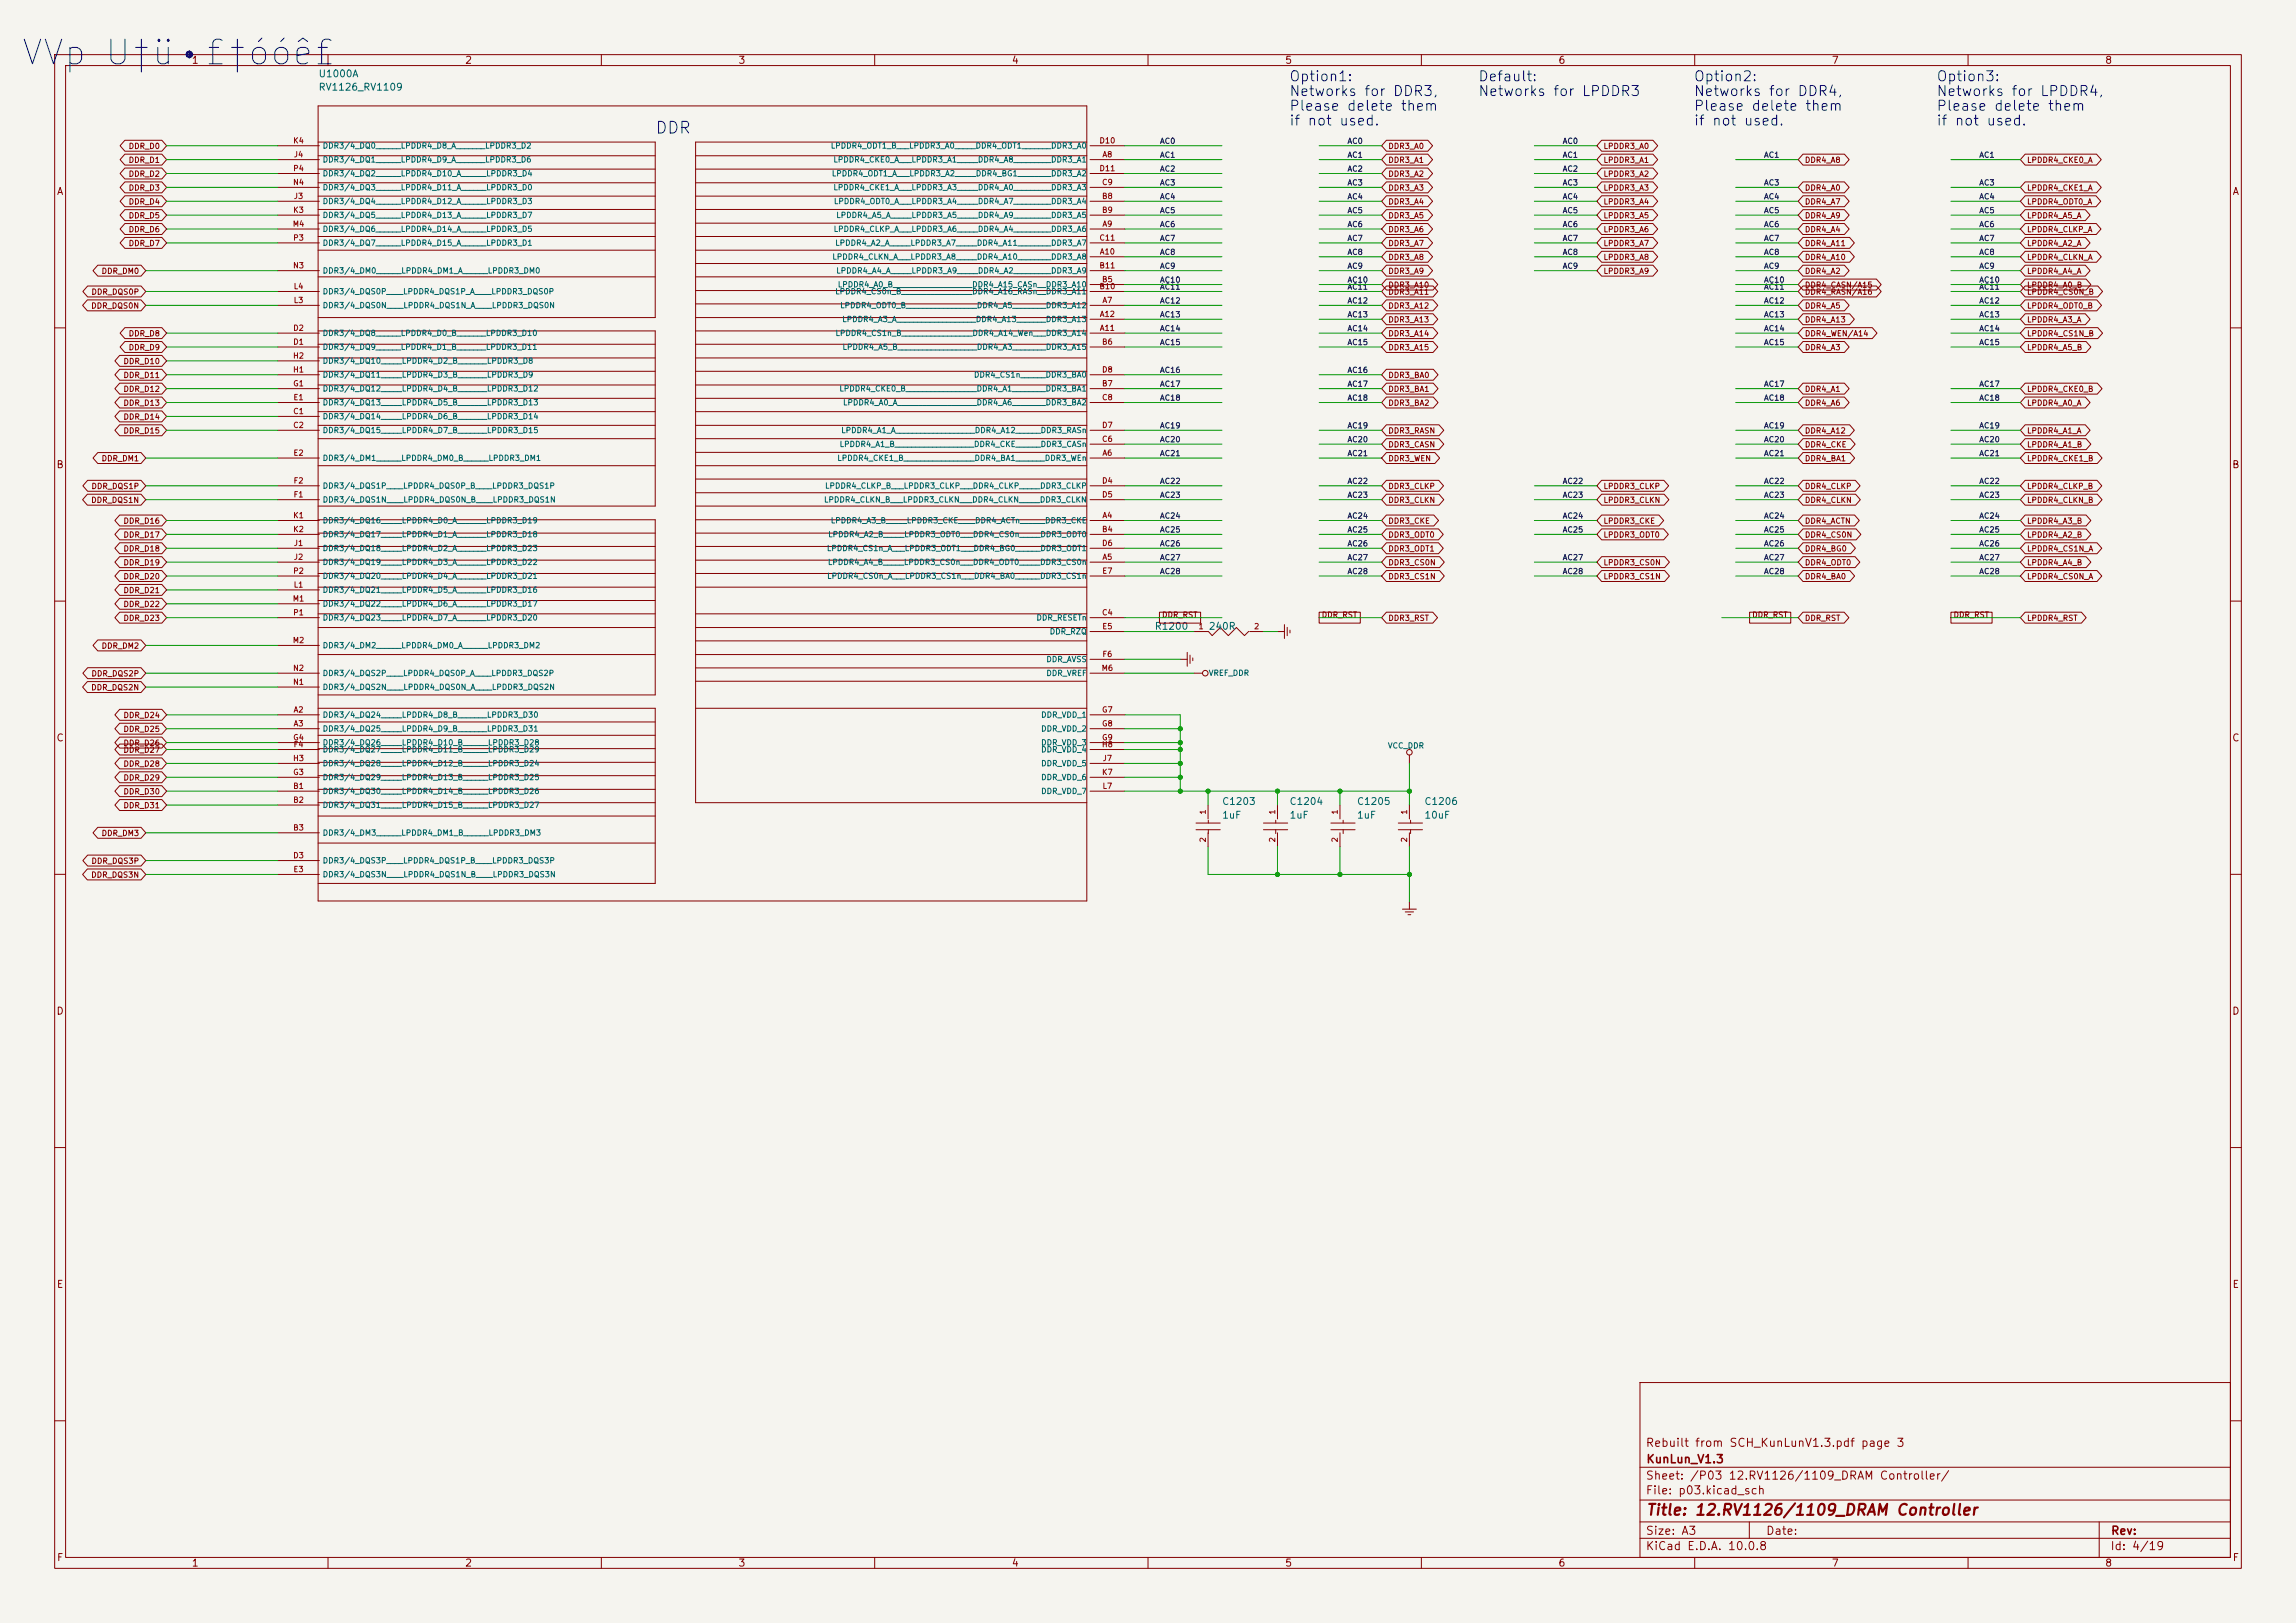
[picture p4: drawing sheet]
<svg xmlns="http://www.w3.org/2000/svg" width="420mm" height="297mm" viewBox="0 0 420 297" stroke-linecap="round" stroke-linejoin="round" font-family="sans-serif">
<defs><g id="words">
<text font-size="4.5" fill="#0000c2" x="3.6" y="13">VVp U†ü•£†óóê£</text>
<text font-size="2.1" fill="#0000c2" x="119.7" y="25">DDR</text>
<text font-size="2" fill="#840000" x="301" y="277.8">Title: 12.RV1126/1109_DRAM Controller</text>
<g font-size="1.8" fill="#0000c2">
<text x="235.7" y="15.3">Option1:</text>
<text x="270.3" y="15.3">Default:</text>
<text x="309.7" y="15.3">Option2:</text>
<text x="354.1" y="15.3">Option3:</text>
<text x="235.7" y="23.4">if not used.</text>
<text x="235.7" y="20.7">Please delete them</text>
<text x="235.7" y="18">Networks for DDR3,</text>
<text x="270.3" y="18">Networks for LPDDR3</text>
<text x="309.7" y="23.4">if not used.</text>
<text x="309.7" y="20.7">Please delete them</text>
<text x="309.7" y="18">Networks for DDR4,</text>
<text x="354.1" y="23.4">if not used.</text>
<text x="354.1" y="20.7">Please delete them</text>
<text x="354.1" y="18">Networks for LPDDR4,</text>
</g>
<g font-size="1.5" fill="#840000">
<text x="300.9" y="265.1">Rebuilt from SCH_KunLunV1.3.pdf page 3</text>
<text x="301" y="268.1">KunLun_V1.3</text>
<text x="300.9" y="273.8">File: p03.kicad_sch</text>
<text x="300.9" y="271.1">Sheet: /P03 12.RV1126/1109_DRAM Controller/</text>
<text x="300.9" y="281.2">Size: A3</text>
<text x="322.9" y="281.2">Date:</text>
<text x="386" y="281.2">Rev:</text>
<text x="300.9" y="284">KiCad E.D.A. 10.0.8</text>
<text x="385.9" y="284">Id: 4/19</text>
</g>
<g font-size="1.3" fill="#840000">
<text x="35" y="12">1</text>
<text x="85" y="12">2</text>
<text x="135" y="12">3</text>
<text x="185" y="12">4</text>
<text x="235" y="12">5</text>
<text x="285" y="12">6</text>
<text x="335" y="12">7</text>
<text x="385" y="12">8</text>
<text x="10.3" y="36">A</text>
<text x="408.3" y="36">A</text>
<text x="10.2" y="86">B</text>
<text x="408.2" y="86">B</text>
<text x="10.2" y="136">C</text>
<text x="408.2" y="136">C</text>
<text x="10.2" y="186">D</text>
<text x="408.2" y="186">D</text>
<text x="10.3" y="236">E</text>
<text x="408.3" y="236">E</text>
<text x="10.3" y="286">F</text>
<text x="35" y="287">1</text>
<text x="85" y="287">2</text>
<text x="135" y="287">3</text>
<text x="185" y="287">4</text>
<text x="235" y="287">5</text>
<text x="285" y="287">6</text>
<text x="335" y="287">7</text>
<text x="385" y="287">8</text>
<text x="408.3" y="286">F</text>
</g>
<g font-size="1.3" fill="#006464">
<text x="58.2" y="14.4">U1000A</text>
<text x="58.2" y="16.9">RV1126_RV1109</text>
<text x="211.1" y="115.6">R1200</text>
<text x="221" y="115.6">240R</text>
<text x="223.5" y="147.6">C1203</text>
<text x="235.8" y="147.6">C1204</text>
<text x="248.1" y="147.6">C1205</text>
<text x="260.5" y="147.6">C1206</text>
<text x="223.5" y="150.1">1uF</text>
<text x="235.8" y="150.1">1uF</text>
<text x="248.1" y="150.1">1uF</text>
<text x="260.5" y="150.1">10uF</text>
</g>
<g font-size="1" fill="#840000">
<text x="23.4" y="27.5">DDR_D0</text>
<text x="253.9" y="27.5">DDR3_A0</text>
<text x="293.2" y="27.5">LPDDR3_A0</text>
<text x="23.4" y="35.1">DDR_D3</text>
<text x="23.4" y="30">DDR_D1</text>
<text x="23.4" y="32.6">DDR_D2</text>
<text x="253.9" y="30">DDR3_A1</text>
<text x="253.9" y="32.6">DDR3_A2</text>
<text x="253.9" y="35.1">DDR3_A3</text>
<text x="293.2" y="30">LPDDR3_A1</text>
<text x="293.2" y="32.6">LPDDR3_A2</text>
<text x="293.2" y="35.1">LPDDR3_A3</text>
<text x="330.1" y="30">DDR4_A8</text>
<text x="330.1" y="35.1">DDR4_A0</text>
<text x="370.7" y="30">LPDDR4_CKE0_A</text>
<text x="370.7" y="35.1">LPDDR4_CKE1_A</text>
<text x="23.4" y="37.7">DDR_D4</text>
<text x="23.4" y="40.2">DDR_D5</text>
<text x="253.9" y="40.2">DDR3_A5</text>
<text x="253.9" y="37.7">DDR3_A4</text>
<text x="293.2" y="37.7">LPDDR3_A4</text>
<text x="293.2" y="40.2">LPDDR3_A5</text>
<text x="330.1" y="37.7">DDR4_A7</text>
<text x="330.1" y="40.2">DDR4_A9</text>
<text x="370.7" y="37.7">LPDDR4_ODT0_A</text>
<text x="370.7" y="40.2">LPDDR4_A5_A</text>
<text x="23.4" y="42.7">DDR_D6</text>
<text x="23.4" y="45.3">DDR_D7</text>
<text x="253.9" y="42.7">DDR3_A6</text>
<text x="253.9" y="45.3">DDR3_A7</text>
<text x="253.9" y="47.8">DDR3_A8</text>
<text x="293.2" y="42.7">LPDDR3_A6</text>
<text x="293.2" y="45.3">LPDDR3_A7</text>
<text x="293.2" y="47.8">LPDDR3_A8</text>
<text x="330.1" y="42.7">DDR4_A4</text>
<text x="330.1" y="45.3">DDR4_A11</text>
<text x="330.1" y="47.8">DDR4_A10</text>
<text x="370.7" y="42.7">LPDDR4_CLKP_A</text>
<text x="370.7" y="45.3">LPDDR4_A2_A</text>
<text x="370.7" y="47.8">LPDDR4_CLKN_A</text>
<text x="18.5" y="50.4">DDR_DM0</text>
<text x="253.9" y="50.4">DDR3_A9</text>
<text x="253.9" y="52.9">DDR3_A10</text>
<text x="293.2" y="50.4">LPDDR3_A9</text>
<text x="330.1" y="50.4">DDR4_A2</text>
<text x="330.1" y="52.9">DDR4_CASN/A15</text>
<text x="370.7" y="50.4">LPDDR4_A4_A</text>
<text x="370.7" y="52.9">LPDDR4_A0_B</text>
<text x="16.6" y="56.7">DDR_DQS0N</text>
<text x="16.6" y="54.2">DDR_DQS0P</text>
<text x="253.9" y="54.2">DDR3_A11</text>
<text x="253.9" y="56.7">DDR3_A12</text>
<text x="253.9" y="59.2">DDR3_A13</text>
<text x="330.1" y="54.2">DDR4_RASN/A16</text>
<text x="330.1" y="56.7">DDR4_A5</text>
<text x="330.1" y="59.2">DDR4_A13</text>
<text x="370.7" y="54.2">LPDDR4_CS0N_B</text>
<text x="370.7" y="56.7">LPDDR4_ODT0_B</text>
<text x="370.7" y="59.2">LPDDR4_A3_A</text>
<text x="23.4" y="61.8">DDR_D8</text>
<text x="23.4" y="64.3">DDR_D9</text>
<text x="253.9" y="61.8">DDR3_A14</text>
<text x="253.9" y="64.3">DDR3_A15</text>
<text x="330.1" y="64.3">DDR4_A3</text>
<text x="330.1" y="61.8">DDR4_WEN/A14</text>
<text x="370.7" y="61.8">LPDDR4_CS1N_B</text>
<text x="370.7" y="64.3">LPDDR4_A5_B</text>
<text x="22.5" y="71.9">DDR_D12</text>
<text x="22.5" y="69.4">DDR_D11</text>
<text x="22.5" y="66.9">DDR_D10</text>
<text x="253.9" y="69.4">DDR3_BA0</text>
<text x="253.9" y="71.9">DDR3_BA1</text>
<text x="330.1" y="71.9">DDR4_A1</text>
<text x="370.7" y="71.9">LPDDR4_CKE0_B</text>
<text x="22.5" y="77">DDR_D14</text>
<text x="22.5" y="74.5">DDR_D13</text>
<text x="253.9" y="74.5">DDR3_BA2</text>
<text x="330.1" y="74.5">DDR4_A6</text>
<text x="370.7" y="74.5">LPDDR4_A0_A</text>
<text x="22.5" y="79.6">DDR_D15</text>
<text x="253.9" y="79.6">DDR3_RASN</text>
<text x="253.9" y="82.1">DDR3_CASN</text>
<text x="330.1" y="79.6">DDR4_A12</text>
<text x="330.1" y="82.1">DDR4_CKE</text>
<text x="370.7" y="79.6">LPDDR4_A1_A</text>
<text x="370.7" y="82.1">LPDDR4_A1_B</text>
<text x="16.6" y="89.7">DDR_DQS1P</text>
<text x="18.5" y="84.6">DDR_DM1</text>
<text x="253.9" y="84.6">DDR3_WEN</text>
<text x="253.9" y="89.7">DDR3_CLKP</text>
<text x="293.2" y="89.7">LPDDR3_CLKP</text>
<text x="330.1" y="89.7">DDR4_CLKP</text>
<text x="330.1" y="84.6">DDR4_BA1</text>
<text x="370.7" y="84.6">LPDDR4_CKE1_B</text>
<text x="370.7" y="89.7">LPDDR4_CLKP_B</text>
<text x="16.6" y="92.3">DDR_DQS1N</text>
<text x="253.9" y="92.3">DDR3_CLKN</text>
<text x="293.2" y="92.3">LPDDR3_CLKN</text>
<text x="330.1" y="92.3">DDR4_CLKN</text>
<text x="370.7" y="92.3">LPDDR4_CLKN_B</text>
<text x="22.5" y="101.2">DDR_D18</text>
<text x="22.5" y="98.6">DDR_D17</text>
<text x="22.5" y="96.1">DDR_D16</text>
<text x="253.9" y="96.1">DDR3_CKE</text>
<text x="253.9" y="98.6">DDR3_ODT0</text>
<text x="253.9" y="101.2">DDR3_ODT1</text>
<text x="293.2" y="96.1">LPDDR3_CKE</text>
<text x="293.2" y="98.6">LPDDR3_ODT0</text>
<text x="330.1" y="96.1">DDR4_ACTN</text>
<text x="330.1" y="98.6">DDR4_CS0N</text>
<text x="330.1" y="101.2">DDR4_BG0</text>
<text x="370.7" y="96.1">LPDDR4_A3_B</text>
<text x="370.7" y="98.6">LPDDR4_A2_B</text>
<text x="370.7" y="101.2">LPDDR4_CS1N_A</text>
<text x="22.5" y="103.7">DDR_D19</text>
<text x="22.5" y="106.2">DDR_D20</text>
<text x="253.9" y="103.7">DDR3_CS0N</text>
<text x="253.9" y="106.2">DDR3_CS1N</text>
<text x="293.2" y="106.2">LPDDR3_CS1N</text>
<text x="293.2" y="103.7">LPDDR3_CS0N</text>
<text x="330.1" y="103.7">DDR4_ODT0</text>
<text x="330.1" y="106.2">DDR4_BA0</text>
<text x="370.7" y="103.7">LPDDR4_A4_B</text>
<text x="370.7" y="106.2">LPDDR4_CS0N_A</text>
<text x="22.5" y="108.8">DDR_D21</text>
<text x="22.5" y="111.3">DDR_D22</text>
<text x="22.5" y="113.9">DDR_D23</text>
<text x="212.5" y="113.3">DDR_RST</text>
<text x="241.7" y="113.3">DDR_RST</text>
<text x="253.9" y="113.9">DDR3_RST</text>
<text x="320.4" y="113.3">DDR_RST</text>
<text x="330.1" y="113.9">DDR_RST</text>
<text x="357.2" y="113.3">DDR_RST</text>
<text x="370.7" y="113.9">LPDDR4_RST</text>
<text x="18.5" y="118.9">DDR_DM2</text>
<text x="16.6" y="124">DDR_DQS2P</text>
<text x="16.6" y="126.6">DDR_DQS2N</text>
<text x="22.5" y="131.6">DDR_D24</text>
<text x="22.5" y="134.2">DDR_D25</text>
<text x="22.5" y="136.7">DDR_D26</text>
<text x="22.5" y="138">DDR_D27</text>
<text x="22.5" y="140.5">DDR_D28</text>
<text x="22.5" y="143.1">DDR_D29</text>
<text x="22.5" y="145.6">DDR_D30</text>
<text x="22.5" y="148.1">DDR_D31</text>
<text x="18.5" y="153.2">DDR_DM3</text>
<text x="16.6" y="160.8">DDR_DQS3N</text>
<text x="16.6" y="158.3">DDR_DQS3P</text>
</g>
<g font-size="1" fill="#a90000">
<text x="53.5" y="26.5">K4</text>
<text x="53.7" y="29">J4</text>
<text x="201" y="26.5">D10</text>
<text x="201.6" y="29">A8</text>
<text x="53.5" y="34.1">N4</text>
<text x="53.5" y="31.6">P4</text>
<text x="201" y="31.6">D11</text>
<text x="201.5" y="34.1">C9</text>
<text x="53.5" y="41.7">M4</text>
<text x="53.5" y="39.2">K3</text>
<text x="53.7" y="36.6">J3</text>
<text x="201.5" y="36.6">B8</text>
<text x="201.5" y="39.2">B9</text>
<text x="201.6" y="41.7">A9</text>
<text x="53.5" y="44.3">P3</text>
<text x="201" y="44.3">C11</text>
<text x="201.1" y="46.8">A10</text>
<text x="53.5" y="49.3">N3</text>
<text x="53.6" y="53.2">L4</text>
<text x="201" y="53.2">B10</text>
<text x="201" y="49.3">B11</text>
<text x="201.5" y="51.9">B5</text>
<text x="53.6" y="55.7">L3</text>
<text x="201.1" y="58.2">A12</text>
<text x="201.6" y="55.7">A7</text>
<text x="53.5" y="65.9">H2</text>
<text x="53.5" y="63.3">D1</text>
<text x="53.5" y="60.8">D2</text>
<text x="201.1" y="60.8">A11</text>
<text x="201.5" y="63.3">B6</text>
<text x="53.5" y="68.4">H1</text>
<text x="53.5" y="70.9">G1</text>
<text x="201.5" y="70.9">B7</text>
<text x="201.5" y="68.4">D8</text>
<text x="53.5" y="76">C1</text>
<text x="53.6" y="73.5">E1</text>
<text x="201.5" y="73.5">C8</text>
<text x="53.5" y="78.6">C2</text>
<text x="53.6" y="83.6">E2</text>
<text x="201.5" y="81.1">C6</text>
<text x="201.5" y="78.6">D7</text>
<text x="201.6" y="83.6">A6</text>
<text x="53.6" y="88.7">F2</text>
<text x="201.5" y="88.7">D4</text>
<text x="53.5" y="95.1">K1</text>
<text x="53.6" y="91.3">F1</text>
<text x="201.5" y="91.3">D5</text>
<text x="201.6" y="95.1">A4</text>
<text x="53.5" y="97.6">K2</text>
<text x="53.7" y="100.1">J1</text>
<text x="201.5" y="97.6">B4</text>
<text x="201.5" y="100.1">D6</text>
<text x="53.5" y="105.2">P2</text>
<text x="53.6" y="107.8">L1</text>
<text x="53.7" y="102.7">J2</text>
<text x="201.5" y="105.2">E7</text>
<text x="201.6" y="102.7">A5</text>
<text x="53.5" y="110.3">M1</text>
<text x="53.5" y="112.8">P1</text>
<text x="201.5" y="112.8">C4</text>
<text x="53.5" y="117.9">M2</text>
<text x="201.5" y="115.4">E5</text>
<text x="219.1" y="115.4">1</text>
<text x="229.3" y="115.4">2</text>
<text x="53.5" y="125.5">N1</text>
<text x="53.5" y="123">N2</text>
<text x="201.4" y="123">M6</text>
<text x="201.6" y="120.5">F6</text>
<text x="53.6" y="130.6">A2</text>
<text x="201.5" y="130.6">G7</text>
<text x="53.5" y="135.7">G4</text>
<text x="53.6" y="133.2">A3</text>
<text x="53.6" y="137">F4</text>
<text x="201.5" y="137">H8</text>
<text x="201.5" y="133.2">G8</text>
<text x="201.5" y="135.7">G9</text>
<text x="53.5" y="139.5">H3</text>
<text x="53.5" y="142.1">G3</text>
<text x="201.5" y="142.1">K7</text>
<text x="201.6" y="139.5">J7</text>
<text x="53.5" y="144.6">B1</text>
<text x="53.5" y="147.1">B2</text>
<text x="201.6" y="144.6">L7</text>
<text x="220.8" y="149.2" transform="rotate(-90 220.8 149.2)">1</text>
<text x="233.5" y="149.2" transform="rotate(-90 233.5 149.2)">1</text>
<text x="244.9" y="149.2" transform="rotate(-90 244.9 149.2)">1</text>
<text x="257.6" y="149.2" transform="rotate(-90 257.6 149.2)">1</text>
<text x="53.5" y="152.2">B3</text>
<text x="220.8" y="154.2" transform="rotate(-90 220.8 154.2)">2</text>
<text x="233.5" y="154.2" transform="rotate(-90 233.5 154.2)">2</text>
<text x="244.9" y="154.2" transform="rotate(-90 244.9 154.2)">2</text>
<text x="257.6" y="154.2" transform="rotate(-90 257.6 154.2)">2</text>
<text x="53.5" y="157.3">D3</text>
<text x="53.6" y="159.8">E3</text>
</g>
<g font-size="1" fill="#006464">
<text x="58.9" y="30">DDR3/4_DQ1______LPDDR4_D9_A_______LPDDR3_D6</text>
<text x="58.9" y="27.4">DDR3/4_DQ0______LPDDR4_D8_A_______LPDDR3_D2</text>
<text x="151.9" y="27.4">LPDDR4_ODT1_B___LPDDR3_A0_____DDR4_ODT1_______DDR3_A0</text>
<text x="152.3" y="30">LPDDR4_CKE0_A___LPDDR3_A1_____DDR4_A8_________DDR3_A1</text>
<text x="58.9" y="35">DDR3/4_DQ3______LPDDR4_D11_A______LPDDR3_D0</text>
<text x="58.9" y="32.5">DDR3/4_DQ2______LPDDR4_D10_A______LPDDR3_D4</text>
<text x="152.1" y="32.5">LPDDR4_ODT1_A___LPDDR3_A2_____DDR4_BG1________DDR3_A2</text>
<text x="152.3" y="35">LPDDR4_CKE1_A___LPDDR3_A3_____DDR4_A0_________DDR3_A3</text>
<text x="58.9" y="37.6">DDR3/4_DQ4______LPDDR4_D12_A______LPDDR3_D3</text>
<text x="58.9" y="40.1">DDR3/4_DQ5______LPDDR4_D13_A______LPDDR3_D7</text>
<text x="152.4" y="37.6">LPDDR4_ODT0_A___LPDDR3_A4_____DDR4_A7_________DDR3_A4</text>
<text x="152.9" y="40.1">LPDDR4_A5_A_____LPDDR3_A5_____DDR4_A9_________DDR3_A5</text>
<text x="58.9" y="42.7">DDR3/4_DQ6______LPDDR4_D14_A______LPDDR3_D5</text>
<text x="58.9" y="45.2">DDR3/4_DQ7______LPDDR4_D15_A______LPDDR3_D1</text>
<text x="152.2" y="47.7">LPDDR4_CLKN_A___LPDDR3_A8_____DDR4_A10________DDR3_A8</text>
<text x="152.4" y="42.7">LPDDR4_CLKP_A___LPDDR3_A6_____DDR4_A4_________DDR3_A6</text>
<text x="152.7" y="45.2">LPDDR4_A2_A_____LPDDR3_A7_____DDR4_A11________DDR3_A7</text>
<text x="58.9" y="50.3">DDR3/4_DM0______LPDDR4_DM1_A______LPDDR3_DM0</text>
<text x="152.9" y="50.3">LPDDR4_A4_A_____LPDDR3_A9_____DDR4_A2_________DDR3_A9</text>
<text x="153.2" y="52.8">LPDDR4_A0_B___________________DDR4_A15_CASn__DDR3_A10</text>
<text x="58.9" y="56.6">DDR3/4_DQS0N____LPDDR4_DQS1N_A____LPDDR3_DQS0N</text>
<text x="58.9" y="54.1">DDR3/4_DQS0P____LPDDR4_DQS1P_A____LPDDR3_DQS0P</text>
<text x="152.7" y="54.1">LPDDR4_CS0n_B_________________DDR4_A16_RASn__DDR3_A11</text>
<text x="153.6" y="56.6">LPDDR4_ODT0_B_________________DDR4_A5________DDR3_A12</text>
<text x="154" y="59.2">LPDDR4_A3_A___________________DDR4_A13_______DDR3_A13</text>
<text x="58.9" y="64.3">DDR3/4_DQ9______LPDDR4_D1_B_______LPDDR3_D11</text>
<text x="58.9" y="61.7">DDR3/4_DQ8______LPDDR4_D0_B_______LPDDR3_D10</text>
<text x="152.7" y="61.7">LPDDR4_CS1n_B_________________DDR4_A14_Wen___DDR3_A14</text>
<text x="154" y="64.3">LPDDR4_A5_B___________________DDR4_A3________DDR3_A15</text>
<text x="58.9" y="71.9">DDR3/4_DQ12_____LPDDR4_D4_B_______LPDDR3_D12</text>
<text x="58.9" y="69.3">DDR3/4_DQ11_____LPDDR4_D3_B_______LPDDR3_D9</text>
<text x="58.9" y="66.8">DDR3/4_DQ10_____LPDDR4_D2_B_______LPDDR3_D8</text>
<text x="153.4" y="71.9">LPDDR4_CKE0_B_________________DDR4_A1________DDR3_BA1</text>
<text x="178.1" y="69.3">DDR4_CS1n______DDR3_BA0</text>
<text x="58.9" y="77">DDR3/4_DQ14_____LPDDR4_D6_B_______LPDDR3_D14</text>
<text x="58.9" y="74.4">DDR3/4_DQ13_____LPDDR4_D5_B_______LPDDR3_D13</text>
<text x="154.1" y="74.4">LPDDR4_A0_A___________________DDR4_A6________DDR3_BA2</text>
<text x="58.9" y="79.5">DDR3/4_DQ15_____LPDDR4_D7_B_______LPDDR3_D15</text>
<text x="153.5" y="82">LPDDR4_A1_B___________________DDR4_CKE______DDR3_CASn</text>
<text x="153.8" y="79.5">LPDDR4_A1_A___________________DDR4_A12______DDR3_RASn</text>
<text x="58.9" y="84.6">DDR3/4_DM1______LPDDR4_DM0_B______LPDDR3_DM1</text>
<text x="58.9" y="89.7">DDR3/4_DQS1P____LPDDR4_DQS0P_B____LPDDR3_DQS1P</text>
<text x="150.8" y="89.7">LPDDR4_CLKP_B___LPDDR3_CLKP___DDR4_CLKP_____DDR3_CLKP</text>
<text x="153.1" y="84.6">LPDDR4_CKE1_B_________________DDR4_BA1_______DDR3_WEn</text>
<text x="58.9" y="92.2">DDR3/4_DQS1N____LPDDR4_DQS0N_B____LPDDR3_DQS1N</text>
<text x="150.6" y="92.2">LPDDR4_CLKN_B___LPDDR3_CLKN___DDR4_CLKN_____DDR3_CLKN</text>
<text x="58.9" y="101.1">DDR3/4_DQ18_____LPDDR4_D2_A_______LPDDR3_D23</text>
<text x="58.9" y="96">DDR3/4_DQ16_____LPDDR4_D0_A_______LPDDR3_D19</text>
<text x="58.9" y="98.5">DDR3/4_DQ17_____LPDDR4_D1_A_______LPDDR3_D18</text>
<text x="151.2" y="101.1">LPDDR4_CS1n_A___LPDDR3_ODT1___DDR4_BG0______DDR3_ODT1</text>
<text x="151.4" y="98.5">LPDDR4_A2_B_____LPDDR3_ODT0___DDR4_CS0n_____DDR3_ODT0</text>
<text x="151.9" y="96">LPDDR4_A3_B_____LPDDR3_CKE____DDR4_ACTn______DDR3_CKE</text>
<text x="58.9" y="103.6">DDR3/4_DQ19_____LPDDR4_D3_A_______LPDDR3_D22</text>
<text x="58.9" y="106.2">DDR3/4_DQ20_____LPDDR4_D4_A_______LPDDR3_D21</text>
<text x="151.2" y="106.2">LPDDR4_CS0n_A___LPDDR3_CS1n___DDR4_BA0______DDR3_CS1n</text>
<text x="151.3" y="103.6">LPDDR4_A4_B_____LPDDR3_CS0n___DDR4_ODT0_____DDR3_CS0n</text>
<text x="58.9" y="108.7">DDR3/4_DQ21_____LPDDR4_D5_A_______LPDDR3_D16</text>
<text x="58.9" y="111.2">DDR3/4_DQ22_____LPDDR4_D6_A_______LPDDR3_D17</text>
<text x="58.9" y="113.8">DDR3/4_DQ23_____LPDDR4_D7_A_______LPDDR3_D20</text>
<text x="189.5" y="113.8">DDR_RESETn</text>
<text x="58.9" y="118.9">DDR3/4_DM2______LPDDR4_DM0_A______LPDDR3_DM2</text>
<text x="191.9" y="116.3">DDR_RZQ</text>
<text x="58.9" y="123.9">DDR3/4_DQS2P____LPDDR4_DQS0P_A____LPDDR3_DQS2P</text>
<text x="191.3" y="121.4">DDR_AVSS</text>
<text x="191.3" y="123.9">DDR_VREF</text>
<text x="221" y="123.9">VREF_DDR</text>
<text x="58.9" y="131.6">DDR3/4_DQ24_____LPDDR4_D8_B_______LPDDR3_D30</text>
<text x="58.9" y="126.5">DDR3/4_DQS2N____LPDDR4_DQS0N_A____LPDDR3_DQS2N</text>
<text x="190.3" y="131.6">DDR_VDD_1</text>
<text x="58.9" y="134.1">DDR3/4_DQ25_____LPDDR4_D9_B_______LPDDR3_D31</text>
<text x="58.9" y="137.9">DDR3/4_DQ27_____LPDDR4_D11_B______LPDDR3_D29</text>
<text x="58.9" y="136.6">DDR3/4_DQ26_____LPDDR4_D10_B______LPDDR3_D28</text>
<text x="190.3" y="134.1">DDR_VDD_2</text>
<text x="190.3" y="136.6">DDR_VDD_3</text>
<text x="190.3" y="137.9">DDR_VDD_4</text>
<text x="253.8" y="137.2">VCC_DDR</text>
<text x="58.9" y="143">DDR3/4_DQ29_____LPDDR4_D13_B______LPDDR3_D25</text>
<text x="58.9" y="140.5">DDR3/4_DQ28_____LPDDR4_D12_B______LPDDR3_D24</text>
<text x="190.3" y="140.5">DDR_VDD_5</text>
<text x="190.3" y="143">DDR_VDD_6</text>
<text x="58.9" y="145.5">DDR3/4_DQ30_____LPDDR4_D14_B______LPDDR3_D26</text>
<text x="58.9" y="148.1">DDR3/4_DQ31_____LPDDR4_D15_B______LPDDR3_D27</text>
<text x="190.3" y="145.5">DDR_VDD_7</text>
<text x="58.9" y="153.2">DDR3/4_DM3______LPDDR4_DM1_B______LPDDR3_DM3</text>
<text x="58.9" y="158.2">DDR3/4_DQS3P____LPDDR4_DQS1P_B____LPDDR3_DQS3P</text>
<text x="58.9" y="160.8">DDR3/4_DQS3N____LPDDR4_DQS1N_B____LPDDR3_DQS3N</text>
</g>
<g font-size="1" fill="#0f0f0f">
<text x="212.1" y="26.6">AC0</text>
<text x="212.1" y="29.1">AC1</text>
<text x="246.4" y="26.6">AC0</text>
<text x="246.4" y="29.1">AC1</text>
<text x="285.8" y="26.6">AC0</text>
<text x="285.8" y="29.1">AC1</text>
<text x="322.6" y="29.1">AC1</text>
<text x="362" y="29.1">AC1</text>
<text x="212.1" y="31.6">AC2</text>
<text x="212.1" y="34.2">AC3</text>
<text x="246.4" y="31.6">AC2</text>
<text x="246.4" y="34.2">AC3</text>
<text x="285.8" y="34.2">AC3</text>
<text x="285.8" y="31.6">AC2</text>
<text x="322.6" y="34.2">AC3</text>
<text x="362" y="34.2">AC3</text>
<text x="212.1" y="36.7">AC4</text>
<text x="212.1" y="39.3">AC5</text>
<text x="212.1" y="41.8">AC6</text>
<text x="246.4" y="36.7">AC4</text>
<text x="246.4" y="39.3">AC5</text>
<text x="246.4" y="41.8">AC6</text>
<text x="285.8" y="36.7">AC4</text>
<text x="285.8" y="39.3">AC5</text>
<text x="285.8" y="41.8">AC6</text>
<text x="322.6" y="36.7">AC4</text>
<text x="322.6" y="39.3">AC5</text>
<text x="322.6" y="41.8">AC6</text>
<text x="362" y="36.7">AC4</text>
<text x="362" y="39.3">AC5</text>
<text x="362" y="41.8">AC6</text>
<text x="212.1" y="44.3">AC7</text>
<text x="212.1" y="46.9">AC8</text>
<text x="246.4" y="46.9">AC8</text>
<text x="246.4" y="44.3">AC7</text>
<text x="285.8" y="44.3">AC7</text>
<text x="285.8" y="46.9">AC8</text>
<text x="322.6" y="44.3">AC7</text>
<text x="322.6" y="46.9">AC8</text>
<text x="362" y="44.3">AC7</text>
<text x="362" y="46.9">AC8</text>
<text x="212.1" y="53.2">AC11</text>
<text x="212.1" y="49.4">AC9</text>
<text x="212.1" y="52">AC10</text>
<text x="246.4" y="49.4">AC9</text>
<text x="246.4" y="52">AC10</text>
<text x="246.4" y="53.2">AC11</text>
<text x="285.8" y="49.4">AC9</text>
<text x="322.6" y="49.4">AC9</text>
<text x="322.6" y="52">AC10</text>
<text x="322.6" y="53.2">AC11</text>
<text x="362" y="49.4">AC9</text>
<text x="362" y="53.2">AC11</text>
<text x="362" y="52">AC10</text>
<text x="212.1" y="55.8">AC12</text>
<text x="212.1" y="58.3">AC13</text>
<text x="246.4" y="58.3">AC13</text>
<text x="246.4" y="55.8">AC12</text>
<text x="322.6" y="55.8">AC12</text>
<text x="322.6" y="58.3">AC13</text>
<text x="362" y="55.8">AC12</text>
<text x="362" y="58.3">AC13</text>
<text x="212.1" y="60.9">AC14</text>
<text x="212.1" y="63.4">AC15</text>
<text x="246.4" y="60.9">AC14</text>
<text x="246.4" y="63.4">AC15</text>
<text x="322.6" y="63.4">AC15</text>
<text x="322.6" y="60.9">AC14</text>
<text x="362" y="60.9">AC14</text>
<text x="362" y="63.4">AC15</text>
<text x="212.1" y="68.5">AC16</text>
<text x="212.1" y="71">AC17</text>
<text x="246.4" y="68.5">AC16</text>
<text x="246.4" y="71">AC17</text>
<text x="322.6" y="71">AC17</text>
<text x="362" y="71">AC17</text>
<text x="212.1" y="73.6">AC18</text>
<text x="246.4" y="73.6">AC18</text>
<text x="322.6" y="73.6">AC18</text>
<text x="362" y="73.6">AC18</text>
<text x="212.1" y="78.6">AC19</text>
<text x="212.1" y="81.2">AC20</text>
<text x="212.1" y="83.7">AC21</text>
<text x="246.4" y="78.6">AC19</text>
<text x="246.4" y="81.2">AC20</text>
<text x="246.4" y="83.7">AC21</text>
<text x="322.6" y="81.2">AC20</text>
<text x="322.6" y="83.7">AC21</text>
<text x="322.6" y="78.6">AC19</text>
<text x="362" y="78.6">AC19</text>
<text x="362" y="81.2">AC20</text>
<text x="362" y="83.7">AC21</text>
<text x="212.1" y="88.8">AC22</text>
<text x="246.4" y="88.8">AC22</text>
<text x="285.8" y="88.8">AC22</text>
<text x="322.6" y="88.8">AC22</text>
<text x="362" y="88.8">AC22</text>
<text x="212.1" y="91.3">AC23</text>
<text x="212.1" y="95.1">AC24</text>
<text x="246.4" y="91.3">AC23</text>
<text x="246.4" y="95.1">AC24</text>
<text x="285.8" y="91.3">AC23</text>
<text x="285.8" y="95.1">AC24</text>
<text x="322.6" y="95.1">AC24</text>
<text x="322.6" y="91.3">AC23</text>
<text x="362" y="91.3">AC23</text>
<text x="362" y="95.1">AC24</text>
<text x="212.1" y="97.7">AC25</text>
<text x="212.1" y="100.2">AC26</text>
<text x="246.4" y="97.7">AC25</text>
<text x="246.4" y="100.2">AC26</text>
<text x="285.8" y="97.7">AC25</text>
<text x="322.6" y="97.7">AC25</text>
<text x="322.6" y="100.2">AC26</text>
<text x="362" y="97.7">AC25</text>
<text x="362" y="100.2">AC26</text>
<text x="212.1" y="102.8">AC27</text>
<text x="212.1" y="105.3">AC28</text>
<text x="246.4" y="102.8">AC27</text>
<text x="246.4" y="105.3">AC28</text>
<text x="285.8" y="102.8">AC27</text>
<text x="285.8" y="105.3">AC28</text>
<text x="322.6" y="105.3">AC28</text>
<text x="322.6" y="102.8">AC27</text>
<text x="362" y="102.8">AC27</text>
<text x="362" y="105.3">AC28</text>
</g>
</g></defs>
<path d="M0 0h420v297h-420z" fill="#f5f4ef" stroke="#f5f4ef" stroke-width=".18"/>
<g fill="none" stroke="#840000" stroke-width=".18">
<path d="M10 10h400v277h-400zM12 12h396v273h-396zM58.2 19.4h140.6v145.5h-140.6zM60 10v2M110 10v2M160 10v2M210 10v2M260 10v2M310 10v2M360 10v2M22.8 35.8h6.8l.9 1-.9 1h-6.8l-.8-1zM22.8 38.4h6.8l.9 1-.9 1h-6.8l-.8-1z"/>
<path d="M22.8 33.3h6.8l.9 1-.9 1h-6.8l-.8-1zM22.8 25.7h6.8l.9 1-.9 1h-6.8l-.8-1zM22.8 28.2h6.8l.9 1-.9 1h-6.8l-.8-1zM22.8 30.7h6.8l.9 1.1-.9 1h-6.8l-.8-1zM50.8 29.2h7.6M50.8 36.8h7.6M50.8 39.4h7.6M50.8 34.3h7.6M50.8 26.7h7.6M50.8 31.8h7.6M58.2 26h61.7v32.1h-61.7M58.2 28.5h61.7"/>
<path d="M58.2 30.9h61.7M58.2 33.5h61.7M58.2 35.9h61.7M58.2 38.3h61.7M127.2 28.5h71.6M127.2 30.9h71.6M127.2 33.5h71.6M127.2 35.9h71.6M127.2 38.3h71.6M198.8 26h-71.6v120.9h71.6M199.4 29.2h6.3M199.4 36.8h6.3"/>
<path d="M199.4 39.4h6.3M199.4 34.3h6.3M199.4 26.7h6.3M199.4 31.8h6.3M253.6 38.4h7.6l.9 1-.9 1h-7.6l-.9-1zM253.6 25.7h7.6l.9 1-.9 1h-7.6l-.9-1zM253.6 28.2h7.6l.9 1-.9 1h-7.6l-.9-1zM253.6 30.7h7.6l.9 1.1-.9 1h-7.6l-.9-1zM253.6 33.3h7.6l.9 1-.9 1h-7.6l-.9-1zM253.6 35.8h7.6l.9 1-.9 1h-7.6l-.9-1zM293 25.7h9.4l.8 1-.8 1h-9.4l-.9-1zM293 28.2h9.4l.8 1-.8 1h-9.4l-.9-1z"/>
<path d="M293 30.7h9.4l.8 1.1-.8 1h-9.4l-.9-1zM293 33.3h9.4l.8 1-.8 1h-9.4l-.9-1zM293 35.8h9.4l.8 1-.8 1h-9.4l-.9-1zM293 38.4h9.4l.8 1-.8 1h-9.4l-.9-1zM329.8 28.2h7.6l.9 1-.9 1h-7.6l-.9-1zM329.8 33.3h7.6l.9 1-.9 1h-7.6l-.9-1zM329.8 35.8h7.6l.9 1-.9 1h-7.6l-.9-1zM329.8 38.4h7.6l.9 1-.9 1h-7.6l-.9-1zM370.4 28.2h13.1l.9 1-.9 1h-13.1l-.8-1zM370.4 33.3h13.1l.9 1-.9 1h-13.1l-.8-1zM370.4 35.8h13l.9 1-.9 1h-13l-.8-1zM370.4 38.4h11l.9 1-.9 1h-11l-.8-1z"/>
<path d="M16 54.9h9.8l.9 1-.9 1h-9.8l-.9-1zM16 52.3h9.8l.9 1-.9 1h-9.8l-.8-1zM17.9 48.5h7.9l.9 1-.9 1h-7.9l-.9-1zM22.8 60h6.8l.9 1-.9 1h-6.8l-.8-1zM22.8 40.9h6.8l.9 1-.9 1h-6.8l-.8-1zM22.8 43.4h6.8l.9 1.1-.9 1h-6.8l-.8-1zM50.8 55.9h7.6M50.8 41.9h7.6M50.8 53.3h7.6M50.8 49.5h7.6M50.8 44.5h7.6M58.2 40.8h61.7"/>
<path d="M58.2 43.3h61.7M58.2 45.8h61.7M58.2 50.7h61.7M127.2 40.8h71.6M127.2 43.3h71.6M127.2 45.8h71.6M127.2 50.7h71.6M127.2 58.1h71.6M127.2 48.2h71.6M127.2 53.2h71.6M127.2 55.6h71.6M199.4 55.9h6.3"/>
<path d="M199.4 41.9h6.3M199.4 47h6.3M199.4 58.4h6.3M199.4 52.1h6.3M199.4 53.3h6.3M199.4 49.5h6.3M199.4 44.5h6.3M253.6 40.9h7.6l.9 1-.9 1h-7.6l-.9-1zM253.6 43.4h7.6l.9 1.1-.9 1h-7.6l-.9-1zM253.6 46h7.6l.9 1-.9 1h-7.6l-.9-1zM253.6 48.5h7.6l.9 1-.9 1h-7.6l-.9-1zM253.6 51.1h8.5l.9 1-.9 1h-8.5l-.9-1z"/>
<path d="M253.6 52.3h8.5l.9 1-.9 1h-8.5l-.9-1zM253.6 54.9h8.5l.9 1-.9 1h-8.5l-.9-1zM253.6 57.4h8.5l.9 1-.9 1h-8.5l-.9-1zM253.6 60h8.5l.9 1-.9 1h-8.5l-.9-1zM293 40.9h9.4l.8 1-.8 1h-9.4l-.9-1zM293 43.4h9.4l.8 1.1-.8 1h-9.4l-.9-1zM293 46h9.4l.8 1-.8 1h-9.4l-.9-1zM293 48.5h9.4l.8 1-.8 1h-9.4l-.9-1zM329.8 40.9h7.6l.9 1-.9 1h-7.6l-.9-1zM329.8 43.4h8.5l.9 1.1-.9 1h-8.5l-.9-1zM329.8 46h8.5l.9 1-.9 1h-8.5l-.9-1zM329.8 48.5h7.6l.9 1-.9 1h-7.6l-.9-1z"/>
<path d="M329.8 51.1h13.4l.9 1-.9 1h-13.4l-.9-1zM329.8 52.3h13.4l.9 1-.9 1h-13.4l-.9-1zM329.8 54.9h7.6l.9 1-.9 1h-7.6l-.9-1zM329.8 57.4h8.5l.9 1-.9 1h-8.5l-.9-1zM329.8 60h12.7l.8 1-.8 1h-12.7l-.9-1zM370.4 52.3h13.3l.9 1-.9 1h-13.3l-.8-1zM370.4 54.9h13.1l.9 1-.9 1h-13.1l-.8-1zM370.4 60h13.3l.9 1-.9 1h-13.3l-.8-1zM370.4 40.9h13l.9 1-.9 1h-13l-.8-1zM370.4 43.4h11l.9 1.1-.9 1h-11l-.8-1zM370.4 46h13.1l.9 1-.9 1h-13.1l-.8-1zM370.4 48.5h11l.9 1-.9 1h-11l-.8-1z"/>
<path d="M370.4 51.1h11.2l.9 1-.9 1h-11.2l-.8-1zM370.4 57.4h11l.9 1-.9 1h-11l-.8-1zM10 60h2M21.9 75.2h7.7l.9 1-.9 1h-7.7l-.9-1zM21.9 72.7h7.7l.9 1-.9 1h-7.7l-.9-1zM21.9 70.1h7.7l.9 1-.9 1h-7.7l-.9-1zM21.9 67.6h7.7l.9 1-.9 1h-7.7l-.9-1zM21.9 65h7.7l.9 1-.9 1h-7.7l-.9-1zM21.9 77.7h7.7l.9 1-.9 1h-7.7l-.9-1zM22.8 62.5h6.8l.9 1-.9 1h-6.8l-.8-1zM50.8 61h7.6M50.8 63.5h7.6"/>
<path d="M50.8 71.1h7.6M50.8 76.2h7.6M50.8 78.7h7.6M50.8 73.7h7.6M50.8 68.6h7.6M50.8 66h7.6M58.2 60.6h61.7v32h-61.7M58.2 63h61.7M58.2 65.5h61.7M58.2 67.9h61.7M58.2 70.4h61.7M58.2 72.9h61.7"/>
<path d="M58.2 75.3h61.7M58.2 77.8h61.7M127.2 60.6h71.6M127.2 63h71.6M127.2 65.5h71.6M127.2 67.9h71.6M127.2 70.4h71.6M127.2 72.9h71.6M127.2 75.3h71.6M127.2 77.8h71.6M199.4 61h6.3M199.4 63.5h6.3"/>
<path d="M199.4 71.1h6.3M199.4 78.7h6.3M199.4 73.7h6.3M199.4 68.6h6.3M253.6 62.5h8.5l.9 1-.9 1h-8.5l-.9-1zM253.6 67.6h8.6l.9 1-.9 1h-8.6l-.9-1zM253.6 70.1h8.6l.9 1-.9 1h-8.6l-.9-1zM253.6 72.7h8.6l.9 1-.9 1h-8.6l-.9-1zM253.6 77.7h9.6l.9 1-.9 1h-9.6l-.9-1zM329.8 62.5h7.6l.9 1-.9 1h-7.6l-.9-1zM329.8 70.1h7.6l.9 1-.9 1h-7.6l-.9-1zM329.8 72.7h7.6l.9 1-.9 1h-7.6l-.9-1z"/>
<path d="M329.8 77.7h8.5l.9 1-.9 1h-8.5l-.9-1zM370.4 62.5h11.2l.9 1-.9 1h-11.2l-.8-1zM370.4 70.1h13.2l.9 1-.9 1h-13.2l-.8-1zM370.4 72.7h11l.9 1-.9 1h-11l-.8-1zM370.4 77.7h11l.9 1-.9 1h-11l-.8-1zM408 60h2M16 90.4h9.8l.9 1-.9 1h-9.8l-.9-1zM16 87.9h9.8l.9 1-.9 1h-9.8l-.8-1zM17.9 82.8h7.9l.9 1-.9 1h-7.9l-.9-1zM21.9 99.3h7.7l.9 1-.9 1h-7.7l-.9-1zM21.9 96.8h7.7l.9 1-.9 1h-7.7l-.9-1zM21.9 94.2h7.7l.9 1.1-.9 1h-7.7l-.9-1z"/>
<path d="M50.8 95.3h7.6M50.8 83.8h7.6M50.8 97.8h7.6M50.8 88.9h7.6M50.8 91.4h7.6M58.2 80.3h61.7M58.2 85.2h61.7M58.2 95.1h61.7v32.1h-61.7M58.2 97.6h61.7M58.2 100h61.7M127.2 80.3h71.6M127.2 85.2h71.6"/>
<path d="M127.2 92.6h71.6M127.2 95.1h71.6M127.2 97.6h71.6M127.2 100h71.6M127.2 82.8h71.6M127.2 87.7h71.6M127.2 90.2h71.6M199.4 95.3h6.3M199.4 83.8h6.3M199.4 97.8h6.3M199.4 81.3h6.3M199.4 88.9h6.3"/>
<path d="M199.4 91.4h6.3M253.6 80.3h9.6l.9 1-.9 1h-9.6l-.9-1zM253.6 82.8h8.9l.8 1-.8 1h-8.9l-.9-1zM253.6 87.9h9.6l.9 1-.9 1h-9.6l-.9-1zM253.6 90.4h9.6l.9 1-.9 1h-9.6l-.9-1zM253.6 94.2h8.7l.8 1.1-.8 1h-8.7l-.9-1zM253.6 96.8h9.5l.9 1-.9 1h-9.5l-.9-1zM253.6 99.3h9.5l.9 1-.9 1h-9.5l-.9-1zM293 94.2h10.5l.8 1.1-.8 1h-10.5l-.9-1zM293 96.8h11.3l.9 1-.9 1h-11.3l-.9-1zM293 87.9h11.4l.8 1-.8 1h-11.4l-.9-1zM293 90.4h11.4l.9 1-.9 1h-11.4l-.9-1z"/>
<path d="M329.8 94.2h9.4l.9 1.1-.9 1h-9.4l-.9-1zM329.8 96.8h9.7l.9 1-.9 1h-9.7l-.9-1zM329.8 99.3h8.7l.9 1-.9 1h-8.7l-.9-1zM329.8 90.4h9.6l.9 1-.9 1h-9.6l-.9-1zM329.8 87.9h9.6l.9 1-.9 1h-9.6l-.9-1zM329.8 80.3h8.7l.8 1-.8 1h-8.7l-.9-1zM329.8 82.8h8.6l.9 1-.9 1h-8.6l-.9-1zM370.4 80.3h11.2l.9 1-.9 1h-11.2l-.8-1zM370.4 82.8h13.2l.9 1-.9 1h-13.2l-.8-1zM370.4 87.9h13.2l.9 1-.9 1h-13.2l-.8-1zM370.4 90.4h13.2l.9 1-.9 1h-13.2l-.8-1zM370.4 94.2h11.2l.9 1.1-.9 1h-11.2l-.8-1z"/>
<path d="M370.4 96.8h11.2l.9 1-.9 1h-11.2l-.8-1zM370.4 99.3h13.2l.9 1-.9 1h-13.2l-.8-1zM10 110h2M17.9 117.1h7.9l.9 1-.9 1h-7.9l-.9-1zM21.9 101.9h7.7l.9 1-.9 1h-7.7l-.9-1zM21.9 104.4h7.7l.9 1-.9 1h-7.7l-.9-1zM21.9 106.9h7.7l.9 1.1-.9 1h-7.7l-.9-1zM21.9 109.5h7.7l.9 1-.9 1h-7.7l-.9-1zM21.9 112h7.7l.9 1-.9 1h-7.7l-.9-1zM50.8 102.9h7.6M50.8 113h7.6M50.8 100.3h7.6"/>
<path d="M50.8 105.4h7.6M50.8 108h7.6M50.8 110.5h7.6M50.8 118.1h7.6M58.2 102.5h61.7M58.2 104.9h61.7M58.2 107.4h61.7M58.2 109.9h61.7M58.2 112.3h61.7M58.2 114.8h61.7M58.2 119.8h61.7M127.2 102.5h71.6"/>
<path d="M127.2 104.9h71.6M127.2 107.4h71.6M127.2 112.3h71.6M127.2 114.8h71.6M127.2 119.8h71.6M127.2 117.3h71.6M199.4 115.6h6.3M199.4 102.9h6.3M199.4 113h6.3M199.4 100.3h6.3M199.4 105.4h6.3M212.1 112h7.5v2h-7.5z"/>
<path d="M217.2 119.4v2.5M217.7 119.9v1.5M218.4 115.6h2.6M221 115.5l.7 .8 1.5-1.5 1.5 1.5 1.5-1.5 1.4 1.5 .8-.8M228.6 115.6h2.5M233.7 115.6h1.2M234.9 114.3v2.5M235.5 114.8v1.5M236 115.3v.5M241.3 112h7.5v2h-7.5zM253.6 112h8.5l.9 1-.9 1h-8.5l-.9-1zM253.6 101.9h9.7l.9 1-.9 1h-9.7l-.9-1z"/>
<path d="M253.6 104.4h9.7l.9 1-.9 1h-9.7l-.9-1zM293 104.4h11.5l.9 1-.9 1h-11.5l-.9-1zM293 101.9h11.5l.9 1-.9 1h-11.5l-.9-1zM320 112h7.6v2h-7.6zM329.8 101.9h9.5l.9 1-.9 1h-9.5l-.9-1zM329.8 104.4h8.6l.9 1-.9 1h-8.6l-.9-1zM329.8 112h7.5l.9 1-.9 1h-7.5l-.9-1zM356.9 112h7.5v2h-7.5zM370.4 101.9h11.2l.9 1-.9 1h-11.2l-.8-1zM370.4 104.4h13.2l.9 1-.9 1h-13.2l-.8-1zM370.4 112h10.3l.9 1-.9 1h-10.3l-.8-1zM408 110h2"/>
<path d="M16 124.7h9.8l.9 1-.9 1h-9.8l-.9-1zM16 122.2h9.8l.9 1-.9 1h-9.8l-.8-1zM21.9 132.3h7.7l.9 1.1-.9 1h-7.7l-.9-1zM21.9 134.9h7.7l.9 1-.9 1h-7.7l-.9-1zM21.9 136.2h7.7l.9 1-.9 1h-7.7l-.9-1zM21.9 138.7h7.7l.9 1-.9 1h-7.7l-.9-1zM21.9 129.8h7.7l.9 1-.9 1h-7.7l-.9-1zM50.8 123.2h7.6M50.8 130.8h7.6M50.8 133.4h7.6M50.8 137.2h7.6M50.8 135.9h7.6"/>
<path d="M50.8 139.7h7.6M50.8 125.7h7.6M58.2 129.6h61.7v32.1h-61.7M58.2 132.1h61.7M58.2 134.6h61.7M58.2 137h61.7M58.2 139.5h61.7M127.2 129.6h71.6M127.2 122.2h71.6M127.2 124.7h71.6M199.4 123.2h6.3M199.4 120.7h6.3"/>
<path d="M199.4 130.8h6.3M199.4 133.4h6.3M199.4 137.2h6.3M199.4 135.9h6.3M199.4 139.7h6.3M215.9 120.7h1.3M218.2 120.4v.5M218.4 123.2h1.6M257.8 138.2v1.5M10 160h2M16 159h9.8l.9 1-.9 1h-9.8l-.9-1zM16 156.5h9.8l.9 1-.9 1h-9.8l-.8-1z"/>
<path d="M17.9 151.4h7.9l.9 1-.9 1h-7.9l-.9-1zM21.9 141.2h7.7l.9 1-.9 1h-7.7l-.9-1zM21.9 143.8h7.7l.9 1-.9 1h-7.7l-.9-1zM21.9 146.3h7.7l.9 1-.9 1h-7.7l-.9-1zM50.8 144.8h7.6M50.8 147.3h7.6M50.8 152.4h7.6M50.8 157.5h7.6M50.8 142.2h7.6M58.2 141.9h61.7M58.2 144.4h61.7M58.2 146.9h61.7"/>
<path d="M58.2 149.3h61.7M58.2 154.3h61.7M199.4 144.8h6.3M199.4 142.2h6.3M218.8 150.6h4.4M218.8 151.8h4.4M221 147.3v2.6M221 152.4v2.5M221 150.1v.5M221 151.8v.7M231.1 150.6h4.4M231.1 151.8h4.4"/>
<path d="M233.4 150.1v.5M233.4 151.8v.7M233.7 147.3v2.6M233.7 152.4v2.5M243.4 150.6h4.5M243.4 151.8h4.5M245.1 147.3v2.6M245.1 152.4v2.5M245.7 150.1v.5M245.7 151.8v.7M255.8 150.6h4.4M255.8 151.8h4.4"/>
<path d="M257.8 147.3v2.6M257.8 152.4v2.5M258 150.1v.5M258 151.8v.7M408 160h2M50.8 160h7.6M256.5 166.4h2.6M257 166.9h1.6M257.6 167.4h.5M257.8 165.1v1.3M10 210h2M408 210h2"/>
<path d="M300 253h108v32h-108zM10 260h2M300 278.5h108M300 274.5h108M300 268.5h108M320 278.5v3M384 278.5v6.5M408 260h2M60 285v2M110 285v2M160 285v2M210 285v2"/>
<path d="M260 285v2M300 281.5h108M310 285v2M360 285v2"/>
<circle cx="220.5" cy="123.2" r=".51"/>
<circle cx="257.8" cy="137.7" r=".51"/>
</g>
<g fill="none" stroke="#009600" stroke-width=".18">
<path d="M30.5 26.7h20.3M30.5 29.2h20.3M30.5 31.8h20.3M30.5 34.3h20.3M30.5 36.8h20.3M30.5 39.4h20.3M205.7 26.7h17.8M205.7 29.2h17.8M205.7 31.8h17.8M205.7 34.3h17.8M205.7 36.8h17.8M205.7 39.4h17.8"/>
<path d="M241.3 26.7h11.4M241.3 29.2h11.4M241.3 31.8h11.4M241.3 34.3h11.4M241.3 36.8h11.4M241.3 39.4h11.4M280.7 26.7h11.4M280.7 29.2h11.4M280.7 31.8h11.4M280.7 34.3h11.4M280.7 36.8h11.4M280.7 39.4h11.4"/>
<path d="M317.5 29.2h11.4M317.5 34.3h11.4M317.5 36.8h11.4M317.5 39.4h11.4M356.9 29.2h12.7M356.9 34.3h12.7M356.9 36.8h12.7M356.9 39.4h12.7M26.7 49.5h24.1M26.7 53.3h24.1M26.7 55.9h24.1M30.5 41.9h20.3"/>
<path d="M30.5 44.5h20.3M205.7 41.9h17.8M205.7 44.5h17.8M205.7 47h17.8M205.7 49.5h17.8M205.7 52.1h17.8M205.7 53.3h17.8M205.7 55.9h17.8M205.7 58.4h17.8M241.3 41.9h11.4M241.3 44.5h11.4M241.3 47h11.4"/>
<path d="M241.3 49.5h11.4M241.3 52.1h11.4M241.3 53.3h11.4M241.3 55.9h11.4M241.3 58.4h11.4M280.7 41.9h11.4M280.7 44.5h11.4M280.7 47h11.4M280.7 49.5h11.4M317.5 41.9h11.4M317.5 44.5h11.4M317.5 47h11.4"/>
<path d="M317.5 49.5h11.4M317.5 52.1h11.4M317.5 53.3h11.4M317.5 55.9h11.4M317.5 58.4h11.4M356.9 41.9h12.7M356.9 44.5h12.7M356.9 47h12.7M356.9 49.5h12.7M356.9 52.1h12.7M356.9 53.3h12.7M356.9 55.9h12.7"/>
<path d="M356.9 58.4h12.7M30.5 61h20.3M30.5 63.5h20.3M30.5 71.1h20.3M30.5 73.7h20.3M30.5 78.7h20.3M30.5 68.6h20.3M30.5 66h20.3M30.5 76.2h20.3M205.7 61h17.8M205.7 63.5h17.8M205.7 71.1h17.8"/>
<path d="M205.7 73.7h17.8M205.7 78.7h17.8M205.7 68.6h17.8M241.3 61h11.4M241.3 63.5h11.4M241.3 71.1h11.4M241.3 73.7h11.4M241.3 78.7h11.4M241.3 68.6h11.4M317.5 61h11.4M317.5 63.5h11.4M317.5 71.1h11.4"/>
<path d="M317.5 73.7h11.4M317.5 78.7h11.4M356.9 61h12.7M356.9 63.5h12.7M356.9 71.1h12.7M356.9 73.7h12.7M356.9 78.7h12.7M26.7 88.9h24.1M26.7 91.4h24.1M26.7 83.8h24.1M30.5 95.3h20.3M30.5 97.8h20.3"/>
<path d="M205.7 95.3h17.8M205.7 88.9h17.8M205.7 91.4h17.8M205.7 97.8h17.8M205.7 81.3h17.8M205.7 83.8h17.8M241.3 95.3h11.4M241.3 88.9h11.4M241.3 91.4h11.4M241.3 97.8h11.4M241.3 81.3h11.4M241.3 83.8h11.4"/>
<path d="M280.7 95.3h11.4M280.7 88.9h11.4M280.7 91.4h11.4M280.7 97.8h11.4M317.5 95.3h11.4M317.5 88.9h11.4M317.5 91.4h11.4M317.5 97.8h11.4M317.5 81.3h11.4M317.5 83.8h11.4M356.9 95.3h12.7M356.9 88.9h12.7"/>
<path d="M356.9 91.4h12.7M356.9 97.8h12.7M356.9 81.3h12.7M356.9 83.8h12.7M26.7 118.1h24.1M30.5 113h20.3M30.5 102.9h20.3M30.5 100.3h20.3M30.5 105.4h20.3M30.5 108h20.3M30.5 110.5h20.3M205.7 113h17.8"/>
<path d="M205.7 102.9h17.8M205.7 100.3h17.8M205.7 105.4h17.8M205.7 115.6h12.7M231.1 115.6h2.6M241.3 113h11.4M241.3 102.9h11.4M241.3 100.3h11.4M241.3 105.4h11.4M280.7 102.9h11.4M280.7 105.4h11.4M315 113h13.9"/>
<path d="M317.5 102.9h11.4M317.5 100.3h11.4M317.5 105.4h11.4M356.9 113h12.7M356.9 102.9h12.7M356.9 100.3h12.7M356.9 105.4h12.7M26.7 125.7h24.1M26.7 123.2h24.1M30.5 130.8h20.3M30.5 133.4h20.3M30.5 135.9h20.3"/>
<path d="M30.5 137.2h20.3M30.5 139.7h20.3M205.7 130.8h10.2v14M205.7 133.4h10.2M205.7 135.9h10.2M205.7 137.2h10.2M205.7 139.7h10.2M205.7 123.2h12.7M205.7 120.7h10.2M257.8 139.7v7.6M26.7 152.4h24.1M26.7 157.5h24.1"/>
<path d="M30.5 144.8h20.3M30.5 142.2h20.3M30.5 147.3h20.3M205.7 144.8h52.1M205.7 142.2h10.2M221 154.9v5.1h36.8M221 144.8v2.5M233.7 144.8v2.5M233.7 154.9v5.1M245.1 144.8v2.5M245.1 154.9v5.1M257.8 154.9v10.2"/>
<path d="M26.7 160h24.1"/>
</g>
<g fill="#009600">
<circle cx="257.8" cy="160" r=".46"/>
<circle cx="245.1" cy="160" r=".46"/>
<circle cx="245.1" cy="144.8" r=".46"/>
<circle cx="257.8" cy="144.8" r=".46"/>
<circle cx="215.9" cy="144.8" r=".46"/>
<circle cx="233.7" cy="160" r=".46"/>
<circle cx="215.9" cy="137.2" r=".46"/>
<circle cx="221" cy="144.8" r=".46"/>
<circle cx="233.7" cy="144.8" r=".46"/>
<circle cx="215.9" cy="133.4" r=".46"/>
<circle cx="215.9" cy="135.9" r=".46"/>
<circle cx="215.9" cy="139.7" r=".46"/>
<circle cx="215.9" cy="142.2" r=".46"/>
</g>
<use href="#words"/>
</svg>
